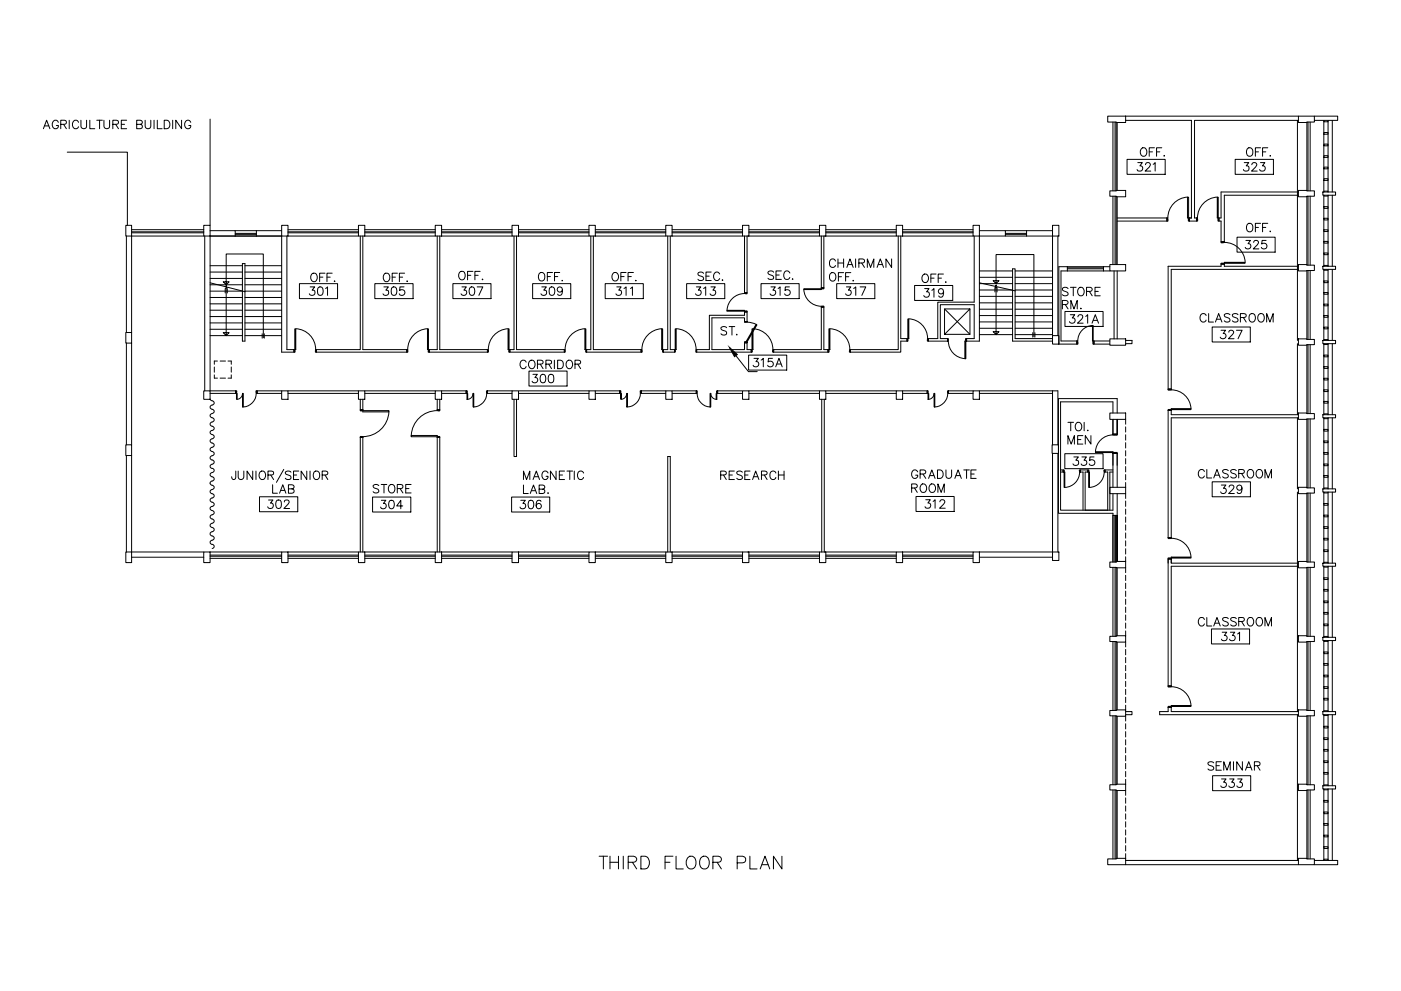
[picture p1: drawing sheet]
<svg xmlns="http://www.w3.org/2000/svg" width="420mm" height="297mm" viewBox="0 0 420 297" stroke-linecap="round" stroke-linejoin="round" font-family="sans-serif">
<!-- layer: 62-TH$0$A-WALL-CONC -->
<g fill="none" stroke="#000" stroke-width=".3">
<path d="M332.2 34.8h5.4v1.9l-5.4-.1zM389.4 34.8h4.8v1.8l-4.8 .1zM397 39.7h1.3v.5h-1.3zM397 36.1v.4h1.3v-.4M332.8 57.2l4.8-.1v1.9l-4.8-.2zM389.4 57.1l4.8 .1v1.6l-4.8 .2zM396.7 57.5h3.8v1h-3.8zM397 53.6h1.3v.5h-1.3zM397 50.1h1.3v.5h-1.3zM397 46.7h1.3v.5h-1.3zM397 43.2h1.3v.5h-1.3zM397 57.5v-.2h1.3v.2"/>
<path d="M37.7 67.5h1.8v3.3h-1.8zM61.1 67.5h1.9v3.3h-1.9zM84.5 67.5h1.9v3.3h-1.9zM107.5 67.5h1.9v3.3h-1.9zM130.5 67.5h1.9v3.3h-1.9zM153.6 67.5h1.9v3.3h-1.9zM176.6 67.5h1.9v3.3h-1.9zM199.7 67.5h1.9v3.3h-1.9zM222.7 67.5h1.9v3.3h-1.9zM245.8 67.5h1.9v3.3h-1.9zM268.8 67.5h1.9v3.3h-1.9zM291.8 67.5h1.9v3.3h-1.9z"/>
<path d="M315.7 67.5h1.9v3.3h-1.9zM332.8 79.3h4.8v1.9h-4.8zM389.4 79.3l4.8 .2v1.6l-4.8 .1zM396.7 79.8h3.8v.9h-3.8zM397 61.9h1.3v.6h-1.3zM397 65.4h1.3v.5h-1.3zM397 68.9h1.3v.5h-1.3zM397 72.4h1.3v.5h-1.3zM397 75.8h1.3v.5h-1.3zM397 79.8v-.2h1.3v.2M37.7 99.7h1.8v3.1h-1.8zM397 84.2h1.3v.5h-1.3z"/>
<path d="M397 87.7h1.3v.5h-1.3zM397 91.2h1.3v.5h-1.3zM397 94.6h1.3v.5h-1.3zM397 98.1h1.3v.5h-1.3zM61.1 117.2h1.9v2.5h-1.9zM84.5 117.2h1.9v2.5h-1.9zM107.5 117.2h1.9v2.5h-1.9zM130.5 117.2h1.9v2.5h-1.9zM153.6 117.2h1.9v2.5h-1.9zM176.6 117.2h1.9v2.5h-1.9zM199.7 117.2h1.9v2.5h-1.9zM222.7 117.2h1.9v2.5h-1.9z"/>
<path d="M245.8 117.2h1.9v2.5h-1.9zM268.8 117.2h1.9v2.5h-1.9zM291.8 117.2h1.9v2.5h-1.9zM315.7 100.6h1.9v2.5h-1.9zM332.8 101.6h4.8v1.9h-4.8zM389.4 101.6l4.8 .1v1.6l-4.8 .2zM396.7 102h3.8v1h-3.8zM397 102v-.2h1.3v.2M397 106.4h1.3v.5h-1.3zM397 109.9h1.3v.5h-1.3zM397 113.4h1.3v.5h-1.3zM397 116.9h1.3v.5h-1.3z"/>
<path d="M37.7 133.3h1.8v3.2h-1.8zM315.5 133.3h1.9v2.6h-1.9zM332.8 123.8h4.8v1.9h-4.8zM389.4 123.8l4.8 .2v1.6l-4.8 .1zM396.7 124.3h3.8v.9h-3.8zM397 120.3h1.3v.5h-1.3zM397 124.3v-.2h1.3v.2M397 128.7h1.3v.5h-1.3zM397 132.2h1.3v.5h-1.3zM397 135.7h1.3v.5h-1.3zM397 139.1h1.3v.5h-1.3zM332.8 146.1h4.8v1.9h-4.8z"/>
<path d="M389.4 146.1l4.8 .1v1.6l-4.8 .2zM396.7 146.5h3.8v1h-3.8zM397 142.6h1.3v.5h-1.3zM397 146.5v-.2h1.3v.2M397 150.9h1.3v.5h-1.3zM397 154.4h1.3v.5h-1.3zM397 157.9h1.3v.5h-1.3zM37.7 165.5h1.8v3.1h-1.8zM61.1 165.5h1.9v3.1h-1.9zM84.5 165.5h1.9v3.1h-1.9zM107.5 165.5h1.9v3.1h-1.9zM130.5 165.5h1.9v3.1h-1.9z"/>
<path d="M153.6 165.5h1.9v3.1h-1.9zM176.6 165.5h1.9v3.1h-1.9zM199.7 165.5h1.9v3.1h-1.9zM222.7 165.5h1.9v3.1h-1.9zM245.8 165.5h1.9v3.1h-1.9zM268.8 165.5h1.9v3.1h-1.9zM291.8 165.5h1.9v3.1h-1.9zM315.7 165.5h1.9v2.5h-1.9zM332.8 168.5l4.8-.2v1.9l-4.8-.1zM389.4 168.3l4.8 .2v1.6l-4.8 .1zM396.7 168.8h3.8v.9h-3.8zM397 161.3h1.3v.6h-1.3z"/>
<path d="M397 164.8h1.3v.5h-1.3zM397 168.8v-.3h1.3v.3M397 173.2h1.3v.5h-1.3zM397 176.7h1.3v.5h-1.3zM332.8 190.7l4.8-.1v1.9l-4.8-.2zM389.4 190.6l4.8 .1v1.6l-4.8 .2zM396.7 191h3.8v1h-3.8zM397 180.1h1.3v.6h-1.3zM397 183.6h1.3v.5h-1.3zM397 187h1.3v.6h-1.3zM397 191v-.2h1.3v.2M397 195.4h1.3v.5h-1.3z"/>
<path d="M397 198.9h1.3v.5h-1.3zM332.8 213l4.8-.2v1.9l-4.8-.1zM389.4 212.8l4.8 .2v1.6l-4.8 .1zM396.7 213.3h3.8v.9h-3.8zM397 202.4h1.3v.5h-1.3zM397 205.8h1.3v.5h-1.3zM397 209.3h1.3v.5h-1.3zM397 213.3v-.3h1.3v.3M397 217.7h1.3v.5h-1.3zM332.8 235.2l4.8-.2v2l-4.8-.2zM389.4 235l4.8 .2v1.6l-4.8 .2zM396.7 235.5h3.8v1h-3.8z"/>
<path d="M397 221.2h1.3v.5h-1.3zM397 224.6h1.3v.5h-1.3zM397 228.1h1.3v.5h-1.3zM397 231.5h1.3v.5h-1.3zM397 235.5v-.2h1.3v.2M397 239.9h1.3v.5h-1.3zM397 236.5v.2h1.3v-.2M332.2 257.4l5.4-.1v1.9h-5.4zM389.4 257.3l4.8 .1v1.8h-4.8zM397 243.4h1.3v.5h-1.3zM397 246.9h1.3v.5h-1.3zM397 250.3h1.3v.5h-1.3z"/>
<path d="M397 253.8h1.3v.5h-1.3zM397 257.9v-.4h1.3v.4"/>
</g>
<!-- layer: 62-TH$0$A-WALL -->
<g fill="none" stroke="#000" stroke-width=".3">
<path d="M337.6 34.8h51.8M337.6 36.1h19.7v29.2M389.4 36.1h-31.2v29.2h.7v1h-2.2M394.2 34.8h7v1.3h-7M389.4 57.5h-23.2v7.8h-.6v1h.6v6.2h1v-14h22.2M37.9 70.8v28.9M39.5 70.8v28.9M61.4 70.8v46.4M63 69.1h7.5v1.7h-7.5v46.4h7.7v.7h-7.7M84.5 69.1h-7.6v1.7h7.6v34.8h3.7M86 70.8v34h2.2v.8M108 70.8v34h-13.2v.8h27.2v-.8h-13.2v-34"/>
<path d="M131.1 70.8v34h-2.4v.8M131.9 70.8v34h14.3v.8h-17.5M154.1 70.8v34h-1.2M154.9 70.8v34h14.4v.8M177.2 70.8v34h-1.3v.8h16.4v-.8h-14.4v-34M200.3 70.8v34h-1.3v.8M201 70.8v34h1.3v.8h-3.3M223.3 70.8v17M224 70.8v17h-.7M246.3 70.8v15.5h.8v-15.5M269.4 70.8v34h-14.4v.8h15.1v-3.4h1.9v-.7h-1.9v-30.7M292.2 70.8v19.8h-11v10.9h-2.8"/>
<path d="M293.7 69.1h7.8v1.7h-7.8v31.4h-3.8v-.7h2.3v-10.2h-10.2v10.2h2.2v.7M315.7 69.1h-7.8v1.7h7.8v29.8M317.3 70.8v29.8M317.6 79.9h2.5v1.3h-1.9v21h4.8v.9h-5.4zM332.8 79.9h-1.9v1.3h1.9M335 65.3h15v1h-15M357.3 65.3h-.6v1M366.2 72.5h1M389.4 79.8h-22.2v-.7h-1v.7h-15.9v36.8h1v-35.9h38.1M223.3 96.4h.7M223.3 87.8h.7M224 96.4v-2.9h-.7v1h-10.6v10.3h-3.8v.8h16.4v-.8h-1.3v-2.1h-.7"/>
<path d="M224 96.4h-.7v-1.1h-9.8v9.5h9.8v-2.1M334.1 81.2v20.4M335 81.2v20.4M37.9 102.8v30.5M39.5 102.8v30.5M70.7 117.2v.7M77.1 117.9h7.4M77.1 117.2v.7M84.5 117.2h-7.4v.7M86.4 117.2h21.1M86.4 117.9h21.1M88.2 104.8v.8"/>
<path d="M108 119.7v3.2h.8M108.8 119.7v3.2M109.4 117.2h21.1M109.4 117.9h21.1M128.7 104.8v.8M131.1 119.7v3.2h.8v-3.2M132.4 117.2h7.4M139.8 117.2v.7v-.7M139.8 117.2v.7h-7.4M146.2 117.2v.7v-.7M146.2 117.2h7.4M146.2 117.2v.7h7.4"/>
<path d="M152.9 104.8v.8h16.4M152.9 104.8v.8M154.1 119.7v17.1h.8v-17.1M155.6 117.2h21M155.6 117.9h21M169.3 104.8v.8M178.5 117.2h7.4M185.9 117.2v.7v-.7M185.9 117.2v.7h-7.4M192.3 117.2v.7v-.7M192.3 117.2h7.4M192.3 117.2v.7h7.4"/>
<path d="M199 104.8v.8M201.6 117.2h7.2M208.8 117.2v.7v-.7M208.8 117.2v.7h-7.2M215.2 117.2v.7v-.7M215.2 117.2h7.4M215.2 117.2v.7h7.4M223.3 102.7h.7M224.6 117.2h21.2M224.6 117.9h21.2M232 104.8h14.3v-12.8h.8v12.8h1.2v.8h-16.3zM246.4 119.7v45.8"/>
<path d="M247.2 119.7v45.8M247.7 117.2h21.1M247.7 117.9h21.1M270.7 117.2h7.4M278.1 117.2v.7v-.7M278.1 117.2v.7h-7.4M278.4 101.5v.7h5.8M278.4 101.5v.7M284.2 101.5v.7M284.5 117.2v.7v-.7M284.5 117.2h7.3M284.5 117.2v.7h7.3"/>
<path d="M293.7 117.2h23.6v16.1M293.7 117.9h22M315.7 117.2v16.1M332.8 102.2h-4.7v.9h4.7M337.6 102h1.9v1h-1.9M37.9 136.5v29M39.5 136.5v29h21.6M108 122.9h.8M108.8 131.1h-.8h.8M108.8 131.1v34.4M108.8 131.1h-.8v34.4M315.7 135.9v29.6h-22"/>
<path d="M317.3 135.9v29.6M333.8 123.8v-3.3h-15.7v32.4h15.7v-4.9M333.8 125.7v4.4h1.2M335 123.8v-4.3h-17.6v34.4h16.4v.6h1.2v-6.5M335 125.7v4.4v-4.4M389.4 124.3h-38.1v-1.3h-1v38.1h1v-35.9h38.1M325.4 152.9h6.8M333.8 146.1v-10.2h1.2v10.2M39.5 167h21.6M131.1 165.5v-34.4h.8v34.4M200.3 165.5v-28.7h.7v28.7M293.7 167h22"/>
<path d="M351.3 167.5v1.3h38.1M351.3 167.5h-1v1.3M351.3 167.5h-1v38.1h1v-35.9h38.1M351.3 167.5v1.3M337.6 213.3h1.9v.9h-1.9M389.4 213.3h-38.1v-1.3h-1v1.3h-2.5v.9h41.6M337.6 259.2h51.8M337.6 257.9h51.8M394.2 257.9h7v1.3h-7"/>
</g>
<!-- layer: 62-TH$0$A-FLOR-BLOW -->
<g fill="none" stroke="#000" stroke-width=".3">
<path d="M63 35.7v31.8M333.8 36.6v20.6M335 36.7v20.4M389.1 36.1v65.9M392.9 36.6v20.6M397 36.3v21.2M398.3 36.3v21.2M399.6 36.1v21.4M20.2 45.6h18v21.9M333.8 58.8v20.5M335 59v20.3M392.9 58.8v20.7"/>
<path d="M397 58.5v21.3M398.3 58.5v21.3M399.6 58.5v21.3M39.5 70.8h21.6M39.5 68.8h21.6M63 70.8h21.5M70.5 69.1h6.4M86.4 70.8h21.1M86.4 68.8h21.1M109.4 70.8h21.1M109.4 68.8h21.1M132.4 70.8h21.2"/>
<path d="M132.4 68.8h21.2M155.5 70.8h21.1M155.5 68.8h21.1M178.5 70.8h21.2M178.5 68.8h21.2M201.6 70.8h21.1M201.6 68.8h21.1M224.3 70.8h21.5M224.6 68.8h21.2M247.3 70.8h21.5M247.7 68.8h21.1M270.7 70.8h21.1"/>
<path d="M270.7 68.8h21.1M301.5 69.1h6.4M301.5 70.8h6.4M320.1 79.9h10.8M320.1 81.2h10.8M392.9 81.1v20.6M397 80.7v21.3M398.3 80.7v21.3M399.6 80.7v21.3M389.1 103v21.3M392.9 103.3v20.7M397 103v21.3"/>
<path d="M398.3 103v21.3M399.6 103v21.3M389.1 125.2v21.3M392.9 125.6v20.6M397 125.2v21.3M398.3 125.2v21.3M399.6 125.2v21.3M333.8 154.5v14M389.1 147.5v65.8M392.9 147.8v20.7M397 147.5v21.3M398.3 147.5v21.3"/>
<path d="M399.6 147.5v21.3M63 167.4h21.5M63 165.5h21.5M86.4 167.4h21.1M86.4 165.5h21.1M109.4 167.4h21.1M109.4 165.5h21.1M132.4 167.4h21.2M132.4 165.5h21.2M155.5 167.4h21.1M155.5 165.5h21.1M178.5 167.4h21.2"/>
<path d="M178.5 165.5h21.2M201.6 167.4h21.1M201.6 165.5h21.1M224.3 165.5h21.5M224.6 167.4h21.2M247.3 165.5h21.5M247.7 167.4h21.1M270.7 167.4h21.1M270.7 165.5h21.1M333.8 170.1v20.6M335 168.3v-13.8v13.8M335 170.2v20.4"/>
<path d="M392.9 170.1v20.6M397 169.7v21.3M398.3 169.7v21.3M399.6 169.7v21.3M333.8 192.3v20.7M335 192.5v20.3M392.9 192.3v20.7M397 192v21.3M398.3 192v21.3M399.6 192v21.3M333.8 214.6v20.6M335 214.7v20.3"/>
<path d="M389.1 214.2v43.7M392.9 214.6v20.6M397 214.2v21.3M398.3 214.2v21.3M399.6 214.2v21.3M333.8 236.8v20.6M335 237v20.3M392.9 236.8v20.6M397 236.5v21.3M398.3 236.5v21.3M399.6 236.5v21.4"/>
</g>
<!-- layer: 62-TH$0$A-GLAZ -->
<g fill="none" stroke="#000" stroke-width=".3">
<path d="M334.4 36.6v20.6M334.7 36.6v20.6M391.9 36.6v20.6M392.3 36.6v20.6M334.4 58.8v20.5M334.7 58.8v20.5M391.9 58.8v20.7M392.3 58.8v20.7M39.5 69.8h21.6M39.5 69.5h21.6M70.5 69.9h6.4M70.5 70.2h6.4"/>
<path d="M86.4 69.8h21.1M86.4 69.5h21.1M109.4 69.8h21.1M109.4 69.5h21.1M132.4 69.8h21.2M132.4 69.5h21.2M155.5 69.8h21.1M155.5 69.5h21.1M178.5 69.8h21.2M178.5 69.5h21.2M201.6 69.8h21.1M201.6 69.5h21.1"/>
<path d="M224.6 69.8h21.2M224.6 69.5h21.2M247.7 69.8h21.1M247.7 69.5h21.1M270.7 69.8h21.1M270.7 69.5h21.1M301.5 69.9h6.4M301.5 70.2h6.4M320.1 80.6h10.8M320.1 80.3h10.8M391.9 81.1v20.6M392.3 81.1v20.6"/>
<path d="M391.9 103.3v20.7M392.3 103.3v20.7M391.9 125.6v20.6M392.3 125.6v20.6M334.4 154.5v14M334.7 154.5v14M391.9 147.8v20.7M392.3 147.8v20.7M63 166.7h21.5M63 166.4h21.5M86.4 166.7h21.1M86.4 166.4h21.1"/>
<path d="M109.4 166.7h21.1M109.4 166.4h21.1M132.4 166.7h21.2M132.4 166.4h21.2M155.5 166.7h21.1M155.5 166.4h21.1M178.5 166.7h21.2M178.5 166.4h21.2M201.6 166.7h21.1M201.6 166.4h21.1M224.6 166.7h21.2M224.6 166.4h21.2"/>
<path d="M247.7 166.7h21.1M247.7 166.4h21.1M270.7 166.7h21.1M270.7 166.4h21.1M334.4 170.1v20.6M334.7 170.1v20.6M391.9 170.1v20.6M392.3 170.1v20.6M334.4 192.3v20.7M334.7 192.3v20.7M391.9 192.3v20.7M392.3 192.3v20.7"/>
<path d="M334.4 214.6v20.6M334.7 214.6v20.6M391.9 214.6v20.6M392.3 214.6v20.6M334.4 236.8v20.6M334.7 236.8v20.6M391.9 236.8v20.6M392.3 236.8v20.6"/>
</g>
<!-- layer: 62-TH$0$A-FLOR-STRS -->
<g fill="none" stroke="#000" stroke-width=".3">
<path d="M63 79.6h9.7M73.5 79.6h11M63 81.5h9.7M63 83.5h9.7M63 85.4h9.7M63 87.3h9.7M63 89.2h9.7M63 91.1h9.7M63 93h9.7M63 94.9h9.7M63 96.8h9.7M63 98.7h9.7"/>
<path d="M73.5 81.5h11M73.5 83.5h11M73.5 85.4h11M73.5 87.3h11M73.5 89.2h11M73.5 91.1h11M73.5 93h11M73.5 94.9h11M73.5 96.8h11M73.5 98.7h11M293.7 81.2h10M293.7 83.1h10"/>
<path d="M293.7 85h10M293.7 98.4h10M293.7 96.5h10M293.7 94.6h10M293.7 92.7h10M293.7 90.8h10M293.7 88.8h10M293.7 86.9h10M304.4 81.2h11.3M304.4 83.1h11.3M304.4 85h11.3M304.4 98.4h11.3"/>
<path d="M304.4 96.5h11.3M304.4 94.6h11.3M304.4 92.7h11.3M304.4 90.8h11.3M304.4 88.8h11.3M304.4 86.9h11.3M63 100.6h9.7M73.5 100.6h11M293.7 100.3h10M304.4 100.3h11.3"/>
</g>
<!-- layer: 62-TH$0$A-FLOR-STHR -->
<path d="M72.7 79h.8v23.2h-.8zM315.7 101.5h-11.3v-20.9h-.7v21.6h12" fill="none" stroke="#000" stroke-width=".3"/>
<!-- layer: 62-TH$0$A-FLOR-STCT -->
<path d="M63 84.8l4.5 1.1 .5-.4-.3 1 .5-.4 5.3 1.3M293.7 84.8l4.7 1 .4-.4-.2 1 .4-.4 5.4 1.2" fill="none" stroke="#000" stroke-width=".3"/>
<!-- layer: 62-TH$0$A-FLOR-STRS-LDER -->
<path d="M67.5 86.5v1.3M67.8 85.4l.9-.9h-1.8l.9 .9v-9.3h11.2v25.1M67.8 86.6v14l-.9-.9h1.8l-.9 .9M68.2 86.5v1.3M298.4 86.2v1.3M298.7 85l.9-.9h-1.8l.9 .9v-8.7h11.4v24.6M298.7 86.3v14l-.9-.9h1.8l-.9 .9M299 86.2v1.3M309.7 99.7v1.4M310.4 99.7v1.4M78.6 100v1.4M79.3 100v1.4" fill="none" stroke="#000" stroke-width=".3"/>
<!-- layer: 62-TH$0$A-ANNO-CANC -->
<path d="M397 58.5v.3h1.3v-.3M397 80.7v.3h1.3v-.3M397 103v.3h1.3v-.3M397 125.2v.3h1.3v-.3M397 147.5v.3h1.3v-.3M397 169.7v.3h1.3v-.3M397 192v.2h1.3v-.2M397 214.2v.3h1.3v-.3" fill="none" stroke="#000" stroke-width=".3"/>
<!-- layer: 62-TH$0$A-WALL-PRHT -->
<path d="M318.1 140.9h.8v.6h-.8M318.9 140.9v.6M324 141.5v-.6h2.3v.6h-.9v11.4M324 141.5h.8v11.4M324 140.9v.6M326.3 140.9v.6M331.4 140.9v.6h.8v11.4M331.4 140.9h2.4M331.4 140.9v.6M333.8 141.5h-1v11.4" fill="none" stroke="#000" stroke-width=".3"/>
<!-- layer: 62-TH$0$A-ANNO-TEXS -->
<g fill="none" stroke="#000" stroke-width=".3">
<path d="M13 38.6l1-2.6 1 2.6M13.4 37.7h1.2M17.5 36.7a.87 .87 0 0 0-1.1-.7 1.33 1.33 0 0 0-.7 1.5 1.33 1.33 0 0 0 1.2 1.1l.6-.6v-.4h-.6M18.2 37.3l1.5-.2 .2-.3-.1-.5-.5-.3h-1.1v2.6M19.1 37.3l.8 1.3M20.8 36v2.6M23.6 36.7a.87 .87 0 0 0-1.1-.7 1.33 1.33 0 0 0-.8 1.5 1.33 1.33 0 0 0 1.3 1.1l.6-.6M24.3 36v1.9a.86 .86 0 0 0 .8 .7 .86 .86 0 0 0 .9-.7v-1.9M26.9 36v2.6h1.5M29 36h1.7M29.9 36v2.6M31.2 36v1.9a.86 .86 0 0 0 .8 .7 .86 .86 0 0 0 .9-.7v-1.9"/>
<path d="M33.8 37.3l1.5-.2 .2-.3-.1-.5-.5-.3h-1.1v2.6M34.7 37.3l.8 1.3M36.4 37.3h1M38 36h-1.6v2.6h1.6M41 37.3l1.4-.2 .3-.3-.3-.6-1.4-.2v2.6h1.1l.6-.5a.68 .68 0 0 0-.6-.8M43.5 36v1.9a.86 .86 0 0 0 .9 .7 .86 .86 0 0 0 .8-.7v-1.9M46.2 36v2.6M47.2 36v2.6h1.4M49.2 36h.9a1.36 1.36 0 0 1 .9 1.3 1.36 1.36 0 0 1-.9 1.3h-.9zM51.8 36v2.6M54.5 36v2.6l-1.8-2.6v2.6M57.2 36.7a.93 .93 0 0 0-1.1-.7 .93 .93 0 0 0-.7 1 1.06 1.06 0 0 0 .3 1.3 1.06 1.06 0 0 0 1.4-.1l.1-.6h-.6"/>
<path d="M342.2 44.7l.3-.3a1.22 1.22 0 0 1 1.4 .6 1.22 1.22 0 0 1-.2 1.5 1.16 1.16 0 0 1-1.7-.2 1.16 1.16 0 0 1 .2-1.6zM344.6 45.5h1M346.2 44.3h-1.6v2.5M346.9 45.5h.9M348.4 44.3h-1.5v2.5M349.1 46.6l-.1 .1h.3M374 44.7a.93 .93 0 0 1 1.1-.4 .93 .93 0 0 1 .6 1 1.06 1.06 0 0 1-.3 1.3 1.06 1.06 0 0 1-1.4-.1l-.2-.6zM376.5 45.5h.9M378.1 44.3h-1.6v2.5M378.6 45.5h1M380.2 44.3h-1.6v2.5M380.9 46.6v.2l.2-.1"/>
<path d="M250.5 78.2a.91 .91 0 0 0-1-.6 .91 .91 0 0 0-.7 1 1.06 1.06 0 0 0 .3 1.3 1.06 1.06 0 0 0 1.4-.1v-.2M251.3 77.6v2.6M251.3 78.8h1.7M253 77.6v2.6M254.3 79.3h1.2M256.6 77.6v2.6M257.6 78.8l1.5-.1 .2-.4-.1-.4-.5-.3h-1.1v2.6M258.4 78.8l.9 1.4M263.4 79.3h1.2M267.4 77.6v2.6l-1.7-2.6v2.6M374 67.3a.93 .93 0 0 1 1.1-.3 .93 .93 0 0 1 .6 .9 1.06 1.06 0 0 1-.3 1.4 1.06 1.06 0 0 1-1.4-.2l-.2-.6zM376.5 68.2h.9"/>
<path d="M378.1 66.9h-1.6v2.6M378.6 68.2h1M380.2 66.9h-1.6v2.6M380.9 69.2v.3l.2-.1M93.7 82a1.22 1.22 0 0 1 1.4 .5 1.22 1.22 0 0 1-.2 1.5 .93 .93 0 0 1-1.1 .4 .93 .93 0 0 1-.6-.9v-.7zM95.9 83.1h.9M97.5 81.9h-1.6v2.5M98.1 83.1h.9M99.6 81.9h-1.5v2.5M100.3 84.2l-.1 .1h.3M115.4 82a1.21 1.21 0 0 1 1.5 1.1 1.21 1.21 0 0 1-1.5 1.2l-.5-.8v-.7zM117.6 83.1h1"/>
<path d="M119.2 81.9h-1.6v2.5M119.8 83.1h.9M121.3 81.9h-1.5v2.5M122.1 84.2l-.1 .1h.2M137.8 81.7a.95 .95 0 0 1 1.1-.3 .95 .95 0 0 1 .6 .9v.6a.97 .97 0 0 1-1 1 .97 .97 0 0 1-.9-1zM140.2 82.5h1M141.8 81.3h-1.6v2.6M142.4 82.5h1M144 81.3h-1.6v2.6M144.7 83.6l-.1 .1h.2M161.9 81.8a1.26 1.26 0 0 1 1.6 .9 1.26 1.26 0 0 1-.8 1.5 1.33 1.33 0 0 1-1.3-.9 1.33 1.33 0 0 1 .5-1.5zM164.1 82.9h1"/>
<path d="M165.7 81.7h-1.6v2.5M166.3 82.9h1M167.9 81.7h-1.6v2.5M168.6 84v.2l.1-.1M184 81.8a1.27 1.27 0 0 1 1.5 .8 1.27 1.27 0 0 1-.7 1.6 1.33 1.33 0 0 1-1.3-.9 1.33 1.33 0 0 1 .5-1.5zM186.2 82.9h1M187.8 81.7h-1.6v2.5M188.4 82.9h.9M190 81.7h-1.6v2.5M190.7 84v.2l.1-.1M211 81.9a.95 .95 0 0 0-.9-.4 .95 .95 0 0 0-.8 .6l.2 .4 1.2 .5 .3 .7a1.09 1.09 0 0 1-1.7 0M211.7 82.8h1"/>
<path d="M213.3 81.5h-1.6v2.6h1.6M215.8 82.1a.94 .94 0 0 0-1-.6 .94 .94 0 0 0-.8 1v.6a.94 .94 0 0 0 .8 1 .94 .94 0 0 0 1-.6M216.7 83.8l-.2 .2h.3M217.9 98.2a.98 .98 0 0 0-1.7 .3l.3 .4 1.2 .4 .2 .7a1.08 1.08 0 0 1-1.7 0M218.7 97.9h1.7M219.5 97.9v2.5M232 81.6a.95 .95 0 0 0-.9-.4 .95 .95 0 0 0-.8 .6l.3 .4 1.2 .5a.63 .63 0 0 1 0 1 1.35 1.35 0 0 1-1.5-.3M232.7 82.4h1M234.3 81.2h-1.6v2.5h1.6M236.9 81.8a.93 .93 0 0 0-1.1-.6 .93 .93 0 0 0-.8 1v.6a.94 .94 0 0 0 .8 1 .94 .94 0 0 0 1.1-.6M237.7 83.5l-.1 .2h.2M249 82.1a.93 .93 0 0 1 1.1-.4 .93 .93 0 0 1 .6 1v.6a.95 .95 0 0 1-1 1 .95 .95 0 0 1-.9-1z"/>
<path d="M251.4 82.9h1M253 81.7h-1.6v2.6M253.6 82.9h1M254 80.2l.9-2.6 1 2.6M255.2 81.7h-1.6v2.6M255.9 84l-.2 .1h.3M260.1 80.2v-2.6l1 2.6 1-2.6v2.6M263 80.2l1-2.6 1 2.6M277 82.3a1.22 1.22 0 0 1 1.4 .5 1.22 1.22 0 0 1-.2 1.5 1.16 1.16 0 0 1-1.6-.1 1.16 1.16 0 0 1 .1-1.7zM279.2 83.4h.9M280.7 82.1h-1.5v2.6M281.4 83.4h.9"/>
<path d="M282.9 82.1h-1.5v2.6M283.6 84.4v.3l.2-.1M318.6 91.3l1.5-.1 .2-.7-.6-.4h-1.1v2.5M319.5 91.3l.8 1.3M320.3 86.5a.94 .94 0 0 0-.9-.4 .94 .94 0 0 0-.8 .7l.2 .3 1.4 .6 .1 .6a1.18 1.18 0 0 1-1.7 0M321 86.1h1.7M321.2 92.6v-2.5l.9 2.5 1-2.5v2.5M321.9 86.1v2.6M323.4 86.5l.3-.3a1.22 1.22 0 0 1 1.4 .6 1.22 1.22 0 0 1-.2 1.5 1.16 1.16 0 0 1-1.6-.2 1.16 1.16 0 0 1 .1-1.6zM324.2 92.3l-.2 .2h.3M325.9 87.3l1.4-.1 .2-.4-.1-.4-.4-.3h-1.1v2.6M326.7 87.3l.8 1.4"/>
<path d="M328.4 87.3h1M330 86.1h-1.6v2.6h1.6M361.7 94.6a.94 .94 0 0 0-1.1-.6 .94 .94 0 0 0-.7 1 1.06 1.06 0 0 0 .3 1.3 1.06 1.06 0 0 0 1.4-.1l.1-.3M362.5 94v2.5h1.4M364.5 96.5l1-2.5 1 2.5M364.9 95.7h1.2M368.9 94.3a.97 .97 0 0 0-1.7 .3l.2 .4 1.2 .4 .3 .8a1.08 1.08 0 0 1-1.7 0M371.3 94.3a.98 .98 0 0 0-1.7 .3l.2 .4 1.3 .4 .2 .8a1.08 1.08 0 0 1-1.7 0M372 95.2l1.5-.1 .2-.4-.1-.5-1.6-.2v2.5M372.9 95.2l.8 1.3M374.8 94.3a1.06 1.06 0 0 1 1.4-.1 1.06 1.06 0 0 1 .3 1.4 .95 .95 0 0 1-1 1 .95 .95 0 0 1-.9-1zM377.5 94.3a1.06 1.06 0 0 1 1.3-.1 1.06 1.06 0 0 1 .4 1.4 .97 .97 0 0 1-1 1 .97 .97 0 0 1-1-1z"/>
<path d="M379.9 96.5v-2.5l.9 2.5 1-2.5v2.5M157.8 108.6a.94 .94 0 0 0-1.1-.6 .94 .94 0 0 0-.7 .9v.6a.93 .93 0 0 0 .7 1 .93 .93 0 0 0 1.1-.6M158.8 108.3a1.16 1.16 0 0 1 1.6 .2 1.16 1.16 0 0 1-.2 1.6 .93 .93 0 0 1-1.1 .4 .93 .93 0 0 1-.6-1zM161.2 109.1l1.5-.1 .2-.3-.2-.5-1.5-.2v2.5M162 109.1l.9 1.4M163.7 109.1l1.5-.1 .2-.3-.1-.5-1.6-.2v2.5M164.6 109.1l.8 1.4M166.3 108v2.5M167.2 108h.9a1.36 1.36 0 0 1 .9 1.2 1.36 1.36 0 0 1-.9 1.3h-.9zM170 108.3a1.16 1.16 0 0 1 1.7 .2 1.16 1.16 0 0 1-.2 1.6 .93 .93 0 0 1-1.1 .4 .93 .93 0 0 1-.6-1zM172.4 109.1l1.5-.1 .2-.3-.1-.5-1.6-.2v2.5M173.3 109.1l.8 1.4"/>
<path d="M221 100.2l-.2 .1h.3M320.3 133.1v-2.5l.9 2.5 1-2.5v2.5M320.3 126.6h1.7M321.1 126.6v2.5M322.9 126.7a1.26 1.26 0 0 1 1.6 .9 1.26 1.26 0 0 1-.8 1.5 1.33 1.33 0 0 1-1.3-.9 1.33 1.33 0 0 1 .5-1.5zM323.2 131.8h1M324.8 130.6h-1.6v2.5h1.6M325.1 126.6v2.5M326.2 128.9v.2l.1-.1M327.2 130.6v2.5l-1.7-2.5v2.5M70.7 141.2l-.1 2.3-.7 .2-.3-.2-.1-.6M71.4 141.2v1.8a.86 .86 0 0 0 .9 .7 .86 .86 0 0 0 .8-.7v-1.8"/>
<path d="M75.8 141.2v2.5l-1.7-2.5v2.5M76.8 141.2v2.5M77.9 141.5a1.16 1.16 0 0 1 1.7 .2 1.16 1.16 0 0 1-.2 1.7 .93 .93 0 0 1-1.1 .3 .93 .93 0 0 1-.6-.9zM80.4 142.4l1.4-.1 .3-.4-.1-.5-1.6-.2v2.5M81.2 142.4l.9 1.3M81.8 145.3v2.5h1.4M83.8 147.8l1-2.5 .9 2.5M84.2 147h1.2M85.1 140.7l-2.2 3.9M86.5 146.5l1.4-.1 .3-.4-.1-.4-.5-.3h-1.1v2.5l1.6-.2 .1-.6-.6-.5M87.3 141.5a.98 .98 0 0 0-1.7 .3l.2 .4 1.3 .4 .2 .8a1.08 1.08 0 0 1-1.7 0M88 142.4h1"/>
<path d="M89.6 141.2h-1.6v2.5h1.6M92 141.2v2.5l-1.7-2.5v2.5M93 141.2v2.5M94.2 141.5a1.06 1.06 0 0 1 1.3-.1 1.06 1.06 0 0 1 .4 1.4 .95 .95 0 0 1-1 1 .95 .95 0 0 1-.9-1zM96.6 142.4l1.5-.1 .2-.4-.1-.5-1.6-.2v2.5M97.5 142.4l.8 1.3M113.6 145.6a.97 .97 0 0 0-1.7 .2l.5 .5 .9 .4 .3 .7a1.08 1.08 0 0 1-1.7 0M114.3 145.2h1.7M115.2 145.2v2.6M116.7 145.6a1.06 1.06 0 0 1 1.4-.2 1.06 1.06 0 0 1 .3 1.4 .97 .97 0 0 1-1 1 .97 .97 0 0 1-.9-1zM119.1 146.4l1.5-.1 .2-.4-.1-.4-.5-.3h-1.1v2.6M120 146.4l.8 1.4"/>
<path d="M121.7 146.4h1M123.3 145.2h-1.6v2.6h1.6M157 143.7v-2.5l.9 2.5 1-2.5v2.5M157 145.4v2.5h1.4M159 147.9l1-2.5 1 2.5M159.4 147.1h1.2M159.9 143.7l.9-2.5 1 2.5M160.2 142.9h1.2M161.7 146.6l1.4-.1 .3-.4-.1-.5-.5-.2h-1.1v2.5h1.1a.66 .66 0 0 0 .6-.6 .66 .66 0 0 0-.6-.7M164.4 141.8a.94 .94 0 0 0-1.1-.6 .94 .94 0 0 0-.8 1v.6a.91 .91 0 0 0 .9 1 .91 .91 0 0 0 1-1h-.6M164.4 147.7v.2l.1-.1M166.8 141.2v2.5l-1.7-2.5v2.5"/>
<path d="M167.7 142.4h1M169.3 141.2h-1.6v2.5h1.6M170 141.2h1.7M170.9 141.2v2.5M172.2 141.2v2.5M175 141.8a.94 .94 0 0 0-1.1-.6 .94 .94 0 0 0-.7 1v.6a.93 .93 0 0 0 .8 .9 .93 .93 0 0 0 1-.6M216.1 142.4l1.5-.1 .2-.4-.1-.5-1.6-.2v2.5M217 142.4l.8 1.3M218.7 142.4h.9M220.2 141.2h-1.5v2.5h1.5M222.6 141.5a.97 .97 0 0 0-1.6 .3l.2 .4 1.2 .4 .2 .8a1.08 1.08 0 0 1-1.6 0M223.4 142.4h.9"/>
<path d="M224.9 141.2h-1.5v2.5h1.5M225.7 143.7l.9-2.5 1 2.5M226 142.9h1.3M228.4 142.4l1.4-.1 .3-.4-.2-.5-1.5-.2v2.5M229.2 142.4l.9 1.3M232.7 141.8a.92 .92 0 0 0-1.1-.6 .92 .92 0 0 0-.7 1v.6a.91 .91 0 0 0 .7 .9 .91 .91 0 0 0 1.1-.6M233.4 142.4h1.7M233.4 141.2v2.5M235.1 141.2v2.5M273.4 146.3l1.4-.2 .3-.3-.1-.5-.5-.3h-1.1v2.6M274.2 146.3l.9 1.3M275.2 141.4a.94 .94 0 0 0-1.1-.5 .94 .94 0 0 0-.7 .9v.6a.91 .91 0 0 0 .9 1 .91 .91 0 0 0 .9-1h-.6"/>
<path d="M275.9 142.1l1.5-.1 .2-.7-.6-.4h-1.1v2.5M276.4 145.2a1.23 1.23 0 0 1 1.5 .5 1.23 1.23 0 0 1-.3 1.5 .95 .95 0 0 1-1 .4 .95 .95 0 0 1-.7-.9v-.7zM276.8 142.1l.8 1.3M278.5 143.4l1-2.5 .9 2.5M278.9 142.6h1.1M279.1 145.2a1.23 1.23 0 0 1 1.4 .5 1.23 1.23 0 0 1-.2 1.5 .95 .95 0 0 1-1.1 .4 .95 .95 0 0 1-.6-.9v-.7zM281.1 140.9h.9a1.36 1.36 0 0 1 .9 1.2 1.36 1.36 0 0 1-.9 1.3h-.9zM281.3 147.6v-2.6l1 2.6 .9-2.6v2.6M283.7 140.9v1.8a.86 .86 0 0 0 .8 .7 .86 .86 0 0 0 .9-.7v-1.8M286.4 143.4l.9-2.5 1 2.5M286.7 142.6h1.2M289 140.9h1.7"/>
<path d="M289.9 140.9v2.5M291.2 142.1h1M292.7 140.9h-1.5v2.5h1.5M361.2 141.3a.94 .94 0 0 0-1.1-.6 .94 .94 0 0 0-.7 1v.6a.94 .94 0 0 0 .7 1 .94 .94 0 0 0 1.1-.6M361.9 140.7v2.6h1.5M364 143.3l1-2.6 .9 2.6M364.3 142.4h1.3M368.4 141.1a.97 .97 0 0 0-1.7 .2l.4 .5 1 .4 .3 .7a1.08 1.08 0 0 1-1.7 0M370.8 141.1a.97 .97 0 0 0-1.7 .2l.4 .5 1 .4 .3 .7a1.08 1.08 0 0 1-1.7 0M371.5 141.9l1.5-.1 .2-.6-.6-.5h-1.1v2.6M372.3 141.9l.9 1.4M374.3 141.1a1.16 1.16 0 0 1 1.6 .2 1.16 1.16 0 0 1-.2 1.6l-.2 .2a1.23 1.23 0 0 1-1.4-.5 1.23 1.23 0 0 1 .2-1.5z"/>
<path d="M377 141.1a1.16 1.16 0 0 1 1.6 .2 1.16 1.16 0 0 1-.2 1.6l-.2 .2a1.23 1.23 0 0 1-1.5-.5 1.23 1.23 0 0 1 .3-1.5zM379.4 143.3v-2.6l.9 2.6 1-2.6v2.6M361.2 185.7a.94 .94 0 0 0-1.1-.6 .94 .94 0 0 0-.7 .9v.7a.93 .93 0 0 0 .7 .9 .93 .93 0 0 0 1.1-.6M361.9 185.1v2.5h1.5M364 187.6l1-2.5 .9 2.5M364.3 186.8h1.3M368.4 185.4a.97 .97 0 0 0-1.7 .3l.4 .5 1 .3 .3 .8a1.08 1.08 0 0 1-1.7 0M370.8 185.4a.97 .97 0 0 0-1.7 .3l.4 .5 1 .3 .3 .8a1.08 1.08 0 0 1-1.7 0M371.5 186.3l1.5-.1 .2-.4-.2-.6-1.5-.1v2.5M372.3 186.3l.9 1.3M374.3 185.4a.95 .95 0 0 1 1-.3 .95 .95 0 0 1 .7 .9v.7a.97 .97 0 0 1-1 1 .97 .97 0 0 1-1-1zM377 185.4a.95 .95 0 0 1 1-.3 .95 .95 0 0 1 .6 .9v.7a.97 .97 0 0 1-.9 1 .97 .97 0 0 1-1-1z"/>
<path d="M379.4 187.6v-2.5l.9 2.5 1-2.5v2.5M364 228.7a1.01 1.01 0 0 0-1.7 .2l.2 .4 1.2 .5 .3 .7a1.13 1.13 0 0 1-1.7 0M364.7 229.5h1M366.3 228.3h-1.6v2.6h1.6M367 230.9v-2.6l1 2.6 .9-2.6v2.6M369.9 228.3v2.6M372.6 228.3v2.6l-1.7-2.6v2.6M373.5 230.9l1-2.6 1 2.6M373.9 230h1.2M376.2 229.5l1.5-.1 .2-.4-.1-.4-.5-.3h-1.1v2.6M377 229.5l.9 1.4"/>
</g>
<!-- layer: 62-TH$0$A-DOOR -->
<g fill="none" stroke="#000" stroke-width=".3">
<path d="M356.1 59.1h.4v6.2h-.4zM356.2 59.1a6.2 6.2 0 0 0-6 6.2M365.1 59.1h.3v6.2h-.3zM365.1 59.1a6.2 6.2 0 0 0-6 6.2M350 65.3h.2l.1 1h-.3zM356.5 65.3h.2v1h-.3zM358.9 65.3h.2l.1 1h-.3zM365.4 65.3h.2v1h-.3zM366.2 78.9h1v.2h-1zM366.2 72.5h1v.2l-1 .1zM367.2 78.6h6.2v.3h-6.2zM367.2 72.7a6.2 6.2 0 0 1 6.2 5.9"/>
<path d="M88.4 98.6h.3v6.2h-.3zM88.7 98.5a6.2 6.2 0 0 1 6 6.3M128.2 98.6h.3v6.2h-.3zM128.2 98.5a6.2 6.2 0 0 0-5.9 6.3M152.4 98.6h.3v6.2h-.3zM152.4 98.5a6.2 6.2 0 0 0-6 6.3M175.4 98.6h.3v6.2h-.3zM175.4 98.5a6.2 6.2 0 0 0-5.9 6.3M198.4 98.6h.3v6.2h-.3zM198.4 98.5a6.2 6.2 0 0 0-5.9 6.3M202.5 98.6h.3v6.2h-.3zM202.8 98.5a6.2 6.2 0 0 1 6 6.3"/>
<path d="M218 93h5.3v.3h-5.3zM223.3 93.3l.7-.1v.3h-.7zM223.3 87.8h.7v.3l-.7-.1zM223.3 96.4h.7v.2h-.7zM223.3 88a5.3 5.3 0 0 0-5.3 5M224.1 96.6l1.4 .1 1.3 .5M225.5 98.6h.3v6.2h-.3zM225.8 98.5a6.2 6.2 0 0 1 6 6.3M226.8 97.2l.2 .2-3 5.1-.2-.2zM241.1 86.5h5.2v.3h-5.2zM241.1 86.8a5.3 5.3 0 0 0 5.2 5M246.3 86.3h.8v.3l-.8-.1z"/>
<path d="M246.3 91.8h.8v.2h-.8zM248.6 98.6h.3v6.2h-.3zM248.9 98.5a6.2 6.2 0 0 1 6 6.3M272.3 95.6h.3v5.9h-.3zM272.6 95.6a5.9 5.9 0 0 1 5.6 5.9M327.6 97.6h.2v4.6h-.2zM327.6 97.6a4.6 4.6 0 0 0-4.4 4.6M63 119.6l.6 .5M70.7 117.2h.3l-.1 .7h-.2zM70.9 117.9h.2v1.8h-.2zM72.7 117.9h.3v4.1h-.3zM72.7 117.9a1.82 1.82 0 0 1-1.6 1.8"/>
<path d="M76.8 117.2h.3v.7h-.3zM76.8 117.9a4.1 4.1 0 0 1-3.8 4.1M88.2 104.8h.2l.1 .8h-.3zM94.6 104.8h.2v.8h-.2zM122 104.8h.3v.8h-.3zM128.5 104.8h.2v.8h-.3zM139.8 117.2h.3v.7h-.3zM140.1 117.9h.2v1.8h-.2zM141.9 117.9a1.82 1.82 0 0 1-1.6 1.8M141.9 117.9h.2v4.1h-.2zM145.9 117.2h.3v.7h-.2zM146 117.9a4.1 4.1 0 0 1-3.9 4.1"/>
<path d="M146.2 104.8h.2l.1 .8h-.3zM152.7 104.8h.2v.8h-.3zM169.3 104.8h.2v.8h-.2zM175.7 104.8h.2v.8h-.2zM185.9 117.2h.3v.7h-.3zM186.2 117.9h.1v1.8h-.1zM188 117.9h.1v4.1h-.1zM188 117.9a1.81 1.81 0 0 1-1.7 1.8M192 117.2h.3v.7h-.3zM192 117.9a4 4 0 0 1-3.9 4.1M192.3 104.8h.2l.1 .8h-.3zM198.7 104.8h.3v.8h-.3z"/>
<path d="M202.3 104.8h.2v.8h-.2zM208.7 104.8h.2v.8h-.2zM208.8 117.2h.3v.7h-.3zM209.1 117.9a4.1 4.1 0 0 0 3.9 4.1M213 117.9h.2v4.1h-.2zM213.2 117.9a1.82 1.82 0 0 0 1.6 1.8M214.8 117.9h.2v1.8h-.2zM214.9 117.2h.3v.7h-.2zM223.3 102.4l.7 .1v.2h-.7zM225.3 104.8h.2l.1 .8h-.3zM231.7 104.8h.3v.8h-.3zM248.3 104.8h.3v.8h-.3z"/>
<path d="M254.8 104.8h.2v.8h-.3zM272 101.5h.3v.7h-.3zM278.1 117.2h.3l-.1 .7h-.2zM278.1 101.5h.3v.7h-.3zM278.3 117.9h.2v1.8h-.2zM280.1 117.9a1.82 1.82 0 0 1-1.6 1.8M280.1 117.9h.2v4.1h-.2zM284.2 101.5h.2v.7h-.2zM284.2 117.2h.3v.7h-.3zM284.2 117.9a4.1 4.1 0 0 1-3.9 4.1M284.4 102.2a5.3 5.3 0 0 0 5 5.3M289.4 102.2h.3v5.3h-.3z"/>
<path d="M289.6 101.5h.3v.7h-.2zM323 102.2h.2l.1 .9h-.3zM327.8 102.2h.3v.9h-.3zM350.3 116.6h1v.3h-1zM351.3 116.9a5.9 5.9 0 0 1 5.9 5.6M63.6 120.2a.61 .61 0 0 1 .6 .6 .61 .61 0 0 1-.6 .6M63.6 121.4a.67 .67 0 0 0-.6 .8 .67 .67 0 0 0 .9 .5 .69 .69 0 0 1 .3 .9 .69 .69 0 0 1-.8 .4 .69 .69 0 0 0-.3 .9 .69 .69 0 0 0 .8 .4 .69 .69 0 0 1 .3 .8 .69 .69 0 0 1-.8 .5 .69 .69 0 0 0-.3 .8 .69 .69 0 0 0 .8 .4 .66 .66 0 0 1 .3 .9 .66 .66 0 0 1-.8 .4l-.3 .3v.5l.5 .3M63.6 130.3a.61 .61 0 0 1 .6 .6 .61 .61 0 0 1-.6 .6M63.6 131.5a.67 .67 0 0 0-.6 .8 .67 .67 0 0 0 .9 .6 .69 .69 0 0 1 .3 .8 .69 .69 0 0 1-.8 .4 .69 .69 0 0 0-.3 .9 .69 .69 0 0 0 .8 .4 .69 .69 0 0 1 .3 .8 .69 .69 0 0 1-.8 .5 .69 .69 0 0 0-.3 .8 .69 .69 0 0 0 .8 .4 .69 .69 0 0 1 .3 .9 .69 .69 0 0 1-.8 .4 .66 .66 0 0 0-.3 .8 .66 .66 0 0 0 .8 .4 .69 .69 0 0 1 .3 .9 .69 .69 0 0 1-.8 .4 .69 .69 0 0 0-.3 .9 .69 .69 0 0 0 .8 .4 .69 .69 0 0 1 .3 .8 .69 .69 0 0 1-.8 .4 .69 .69 0 0 0-.3 .9 .69 .69 0 0 0 .8 .4 .69 .69 0 0 1 .3 .9 .69 .69 0 0 1-.8 .4 .69 .69 0 0 0-.3 .8 .69 .69 0 0 0 .8 .5 .69 .69 0 0 1 .3 .8 .69 .69 0 0 1-.8 .4l-.3 .4v.4l.5 .4M108 122.9h.8v.2l-.8 .1zM108 130.8l.8 .1v.2h-.8zM108.8 123.1h7.8v.4h-7.8z"/>
<path d="M116.6 123.4a7.8 7.8 0 0 1-7.8 7.5M123.3 130.5h7.8v.4h-7.8zM131.1 130.9l.8-.1v.3h-.8zM131.1 122.9h.8v.3l-.8-.1zM131.1 123.1a7.8 7.8 0 0 0-7.8 7.4M328.5 135.4h5.3v.3h-5.3zM333.8 130.1h1.2v.3h-1.2zM333.8 135.7l1.2-.1v.3h-1.2zM333.8 130.4a5.3 5.3 0 0 0-5.3 5M350.3 122.7l1 .1v.2h-1zM351.3 122.5h5.9v.3h-5.9zM63.6 150.6a.65 .65 0 0 1 .6 .7 .65 .65 0 0 1-.8 .5 .69 .69 0 0 0-.3 .9 .69 .69 0 0 0 .8 .4 .69 .69 0 0 1 .3 .8 .69 .69 0 0 1-.8 .5 .69 .69 0 0 0-.3 .8 .69 .69 0 0 0 .8 .4 .69 .69 0 0 1 .3 .9 .69 .69 0 0 1-.8 .4 .69 .69 0 0 0-.3 .9 .69 .69 0 0 0 .8 .4l.3 .3v.5l-.6 .4"/>
<path d="M63.6 159.4a.61 .61 0 0 0-.6 .6 .61 .61 0 0 0 .6 .6M318.9 140.9h.3l-.1 .6h-.2zM319.1 141.5h.2v4.6h-.2zM323.7 140.9h.3v.6h-.3zM323.8 141.5a4.6 4.6 0 0 1-4.4 4.6M326.3 140.9h.3l-.1 .6h-.2zM326.5 141.5h.2v4.6h-.2zM331.1 140.9h.3v.6h-.3zM331.1 141.5a4.6 4.6 0 0 1-4.4 4.6M63.6 160.7a.61 .61 0 0 1 .6 .6 .61 .61 0 0 1-.6 .6M63.6 161.9a.65 .65 0 0 0-.6 .8 .65 .65 0 0 0 .9 .5l.3 .3v.5l-.6 .4M350.3 167.2l1 .1v.2h-1z"/>
<path d="M350.3 161.1h1v.3h-1zM351.3 167h5.9v.3h-5.9zM351.3 161.3a5.9 5.9 0 0 1 5.9 5.7M350.3 211.7l1 .1v.2h-1zM350.3 205.6h1v.3h-1zM351.3 211.5h5.9v.3h-5.9zM351.3 205.8a5.9 5.9 0 0 1 5.9 5.7"/>
</g>
<!-- layer: 62-TH$0$A-FLOR-ABOV -->
<g fill="none" stroke="#000" stroke-width=".3">
<path d="M64.3 110v1.6M64.3 112.4v.9h.9M65.2 108.2h-.9v1M66 113.3h1.6M66 108.2h1.6M68.4 108.2h1v1M69.4 110v1.6M69.4 112.4v.9h-1M337.6 125.7v1.4M337.6 127.9v1.6M337.6 130.3v1.6M337.6 132.7v1.6"/>
<path d="M337.6 135.1v1.6M337.6 137.5v1.6M337.6 139.8v1.6M337.6 142.3v1.5M337.6 144.6v1.5M337.6 148v1.4M337.6 150.2v1.6M337.6 152.6v1.5M337.6 155v1.6M337.6 157.3v1.6M337.6 159.7v1.6M337.6 162.1v1.6"/>
<path d="M337.6 164.5v1.6M337.6 166.9v1.4M337.6 170.2v1.4M337.6 172.4v1.6M337.6 174.8v1.6M337.6 177.2v1.6M337.6 179.6v1.6M337.6 182v1.6M337.6 184.3v1.6M337.6 186.7v1.6M337.6 189.1v1.5M337.6 192.5v1.4"/>
<path d="M337.6 194.7v1.6M337.6 197.1v1.5M337.6 199.4v1.7M337.6 201.8v1.6M337.6 204.2v1.6M337.6 206.6v1.6M337.6 209v1.6M337.6 211.4v1.4M337.6 214.7v1.4M337.6 216.9v1.6M337.6 219.3v1.6M337.6 221.7v1.6"/>
<path d="M337.6 224.1v1.6M337.6 226.5v1.6M337.6 228.8v1.6M337.6 231.2v1.6M337.6 233.6v1.4M337.6 237v1.4M337.6 239.2v1.6M337.6 241.6v1.5M337.6 243.9v1.6M337.6 246.3v1.6M337.6 248.7v1.6M337.6 251.1v1.6"/>
<path d="M337.6 253.5v1.6M337.6 255.9v1.4"/>
</g>
<!-- layer: 62-TH$0$A-FLOR-EVTR -->
<path d="M283.3 92.6l7.6 7.6M290.9 92.6l-7.6 7.6h7.6v-7.6h-7.6v7.6" fill="none" stroke="#000" stroke-width=".3"/>
<!-- layer: 62-TH$0$A-ANNO-TEXM -->
<g fill="none" stroke="#000" stroke-width=".3">
<path d="M179.7 256.6h2.5M180.9 256.6v3.8M182.9 256.6v3.8M182.9 258.5h2.6M185.5 256.6v3.8M186.9 256.6v3.8M188.4 258.5l2.2-.2a.85 .85 0 0 0 0-1.4l-.6-.3h-1.6v3.8M189.7 258.5l1.2 1.9M192.2 256.6h1.3a2.04 2.04 0 0 1 1.3 1.9 2.04 2.04 0 0 1-1.3 1.9h-1.3zM199.4 258.5h1.5M201.8 256.6h-2.4v3.8M202.7 256.6v3.8h2.2"/>
<path d="M206.2 257.2a1.4 1.4 0 0 1 1.6-.5 1.4 1.4 0 0 1 .9 1.4 1.64 1.64 0 0 1-.3 1.8 1.64 1.64 0 0 1-1.8 .4 2.29 2.29 0 0 1-.4-3.1zM210.2 257.2a1.4 1.4 0 0 1 1.6-.5 1.4 1.4 0 0 1 .9 1.4 1.64 1.64 0 0 1-.3 1.8 1.64 1.64 0 0 1-1.9 .4 2.42 2.42 0 0 1-.3-3.1zM213.8 258.5l2.2-.2a.91 .91 0 0 0 0-1.4l-.6-.3h-1.6v3.8M215.1 258.5l1.2 1.9M221.1 258.6l2.1-.1a.99 .99 0 0 0 0-1.6l-.5-.3h-1.6v3.8M224.9 256.6v3.8h2.1M228.5 259.2h1.8M234.5 256.6v3.8l-2.5-3.8v3.8M228 260.4l1.4-3.8 1.5 3.8"/>
</g>
<!-- layer: 62-TH$0$A-FLOR-IDEN -->
<g fill="none" stroke="#000" stroke-width=".3">
<path d="M338 47.8h11.4v4.5h-11.4zM341.2 48.7h1.4l-.7 1a.82 .82 0 0 1 .8 1 .82 .82 0 0 1-1.1 .6l-.4-.1-.2-.4M343.5 49.4l.5-.7h.5l.5 .5-.4 .9-1.2 1.2h1.7M345.8 49.2l.6-.5v2.6M370.4 47.8h11.5v4.5h-11.5zM373.1 48.7h1.4l-.8 1a.86 .86 0 0 1 .9 .8 .86 .86 0 0 1-.7 .9 .86 .86 0 0 1-1-.6M375.4 49.4l.5-.7 .8 .2 .2 .3-.4 .9-1.2 1.2h1.7M378 48.7h1.3l-.7 1a.85 .85 0 0 1 .6 1.4 .85 .85 0 0 1-1.4-.3M371 71.1h11.4v4.5h-11.4zM373.6 72.1h1.4l-.7 .9a.85 .85 0 0 1 .6 1.4 .85 .85 0 0 1-1.5-.3M376 72.7l.4-.6h.6l.4 .4-.4 .9-1.2 1.2h1.7M379.7 72.1h-1.2l-.1 1.1a.9 .9 0 0 1 1.3 0 .9 .9 0 0 1-.1 1.3 .9 .9 0 0 1-1.3-.4"/>
<path d="M89.8 85h11.4v4.5h-11.4zM93 86h1.4l-.8 1a.85 .85 0 0 1 .8 1.2 .85 .85 0 0 1-1.5 .1l-.1-.2M95.6 86.1a.85 .85 0 0 1 1.2 .4 1.28 1.28 0 0 1-.9 2l-.6-.4-.1-1zM97.6 86.5l.6-.5v2.5M112.4 85h11.5v4.5h-11.5zM115.1 86h1.4l-.8 1a.85 .85 0 0 1 .8 1.2 .85 .85 0 0 1-1.5 .1l-.1-.2M117.7 86.1a.85 .85 0 0 1 1.2 .4 1.28 1.28 0 0 1-.9 2l-.6-.4-.1-1zM121.2 86h-1.3v1.1a.9 .9 0 0 1 1.3 0 .9 .9 0 0 1-.2 1.3 .9 .9 0 0 1-1.3-.3M135.8 85h11.4v4.5h-11.4zM138.5 86h1.3l-.7 1a.85 .85 0 0 1 .8 1.2 .85 .85 0 0 1-1.5 .1l-.1-.2M141.1 86.1a.8 .8 0 0 1 1.2 .4 1.28 1.28 0 0 1-.9 2 1.61 1.61 0 0 1-.3-2.4zM143.1 86h1.7l-1.2 2.5"/>
<path d="M159.7 85h11.5v4.5h-11.5zM162.5 86h1.3l-.7 1a.85 .85 0 0 1 .7 1.2 .85 .85 0 0 1-1.4 .1l-.2-.2M165 86.1a.85 .85 0 0 1 1.3 .4 1.28 1.28 0 0 1-.9 2l-.6-.4-.1-1zM168.7 86.8a.79 .79 0 0 1-1.1 .7 .79 .79 0 0 1-.3-1.2 .79 .79 0 0 1 1.2 0 1.78 1.78 0 0 1-.5 2.2l-.6-.1-.2-.2M181.5 85h11.4v4.5h-11.4zM185 86h1.3l-.7 1a.85 .85 0 0 1 .7 1.2 .85 .85 0 0 1-1.5 .1l-.1-.2M187.1 86.5l.7-.5v2.5M189.1 86.5l.6-.5v2.5M205.9 85h11.5v4.5h-11.5zM208.8 86h1.4l-.8 1a.85 .85 0 0 1 .8 1.2 .85 .85 0 0 1-1.5 .1l-.1-.2M211 86.5l.6-.5v2.5M213.2 86h1.3l-.7 1a.85 .85 0 0 1 .7 1.2 .85 .85 0 0 1-1.4 .1l-.1-.2"/>
<path d="M228.2 85h11.5v4.5h-11.5zM231.2 86h1.3l-.7 1a.85 .85 0 0 1 .7 1.2 .85 .85 0 0 1-1.4 .1l-.2-.2M233.4 86.5l.5-.5v2.5M236.7 86h-1.2l-.1 1.1a.9 .9 0 0 1 1.4 0 .9 .9 0 0 1-.2 1.3 .9 .9 0 0 1-1.3-.3M250.9 85h11.5v4.5h-11.5zM253.8 86h1.4l-.8 1a.85 .85 0 0 1 .8 1.2 .85 .85 0 0 1-1.5 .1l-.1-.2M256 86.5l.6-.5v2.5M258 86h1.6l-1.1 2.5M274.3 85.6h11.4v4.5h-11.4zM277.3 86.5h1.3l-.7 1a.85 .85 0 0 1 .6 1.3 .85 .85 0 0 1-1.5-.2M279.5 87l.6-.5v2.6M283 87.4a.79 .79 0 0 1-1.1 .6 .79 .79 0 0 1-.3-1.2 .79 .79 0 0 1 1.2 .1 1.38 1.38 0 0 1-.8 2.2l-.5-.4"/>
<path d="M319.4 93.4h11.4v4.4h-11.4zM321 94.3h1.3l-.7 1a.85 .85 0 0 1 .6 1.4 .85 .85 0 0 1-1.5-.3M323.3 95l.5-.7 .7 .2 .2 .3-.3 .9-1.3 1.2h1.7M325.6 94.8l.6-.5v2.6M327.5 96.9l1-2.6 1 2.6M327.9 96h1.2M363.5 98h11.5v4.5h-11.5zM366.2 99h1.4l-.8 1a.86 .86 0 0 1 .8 1.2 .86 .86 0 0 1-1.4 .2l-.3-.3M368.5 99.6l.5-.6h.5l.5 .5-.4 .8-1.2 1.2h1.7M370.8 99h1.7l-1.2 2.5M158.6 111.2h11.5v4.5h-11.5zM159.8 112.2h1.3l-.7 1a.84 .84 0 0 1 .6 1.3 .84 .84 0 0 1-1.4-.2"/>
<path d="M162.4 112.3a.8 .8 0 0 1 1.1 .4 1.28 1.28 0 0 1-.8 2 1.61 1.61 0 0 1-.3-2.4zM164.8 112.3a.85 .85 0 0 1 1.2 .4v1.6a.82 .82 0 0 1-.7 .4 .82 .82 0 0 1-.8-.4 2.04 2.04 0 0 1 .3-2zM224.5 106.4h11.4v4.5h-11.4zM226.1 107.4h1.3l-.7 1a.85 .85 0 0 1 .6 1.4 .85 .85 0 0 1-1.4-.3M228.3 107.9l.6-.5v2.6M231.7 107.4h-1.2l-.2 1.1a.9 .9 0 0 1 1.4 0 .9 .9 0 0 1-.2 1.3 .9 .9 0 0 1-1.3-.3M232.6 110l1-2.6 1 2.6M233 109.1h1.2M319.3 136h11.5v4.5h-11.5zM322 137h1.4l-.8 .9a.86 .86 0 0 1 .9 .8 .86 .86 0 0 1-.7 .9 .86 .86 0 0 1-1-.6M324.5 137h1.3l-.7 .9a.86 .86 0 0 1 .8 1.2 .86 .86 0 0 1-1.4 .3l-.3-.4M328.1 137h-1.2l-.1 1.1a.9 .9 0 0 1 1.3 0 .9 .9 0 0 1-.1 1.3 .9 .9 0 0 1-1.3-.4"/>
<path d="M77.8 148.9h11.5v4.5h-11.5zM80.5 149.9h1.3l-.7 .9a.85 .85 0 0 1 .7 1.4 .85 .85 0 0 1-1.5-.3M83.1 150a.92 .92 0 0 1 1.2 .3l.1 .6a1.08 1.08 0 0 1-.9 1.5 1.61 1.61 0 0 1-.4-2.4zM85.3 150.5l.1-.4 .3-.2 .8 .1 .2 .3-.4 .9-1.2 1.2h1.7M111.7 149h11.5v4.5h-11.5zM114.4 150h1.3l-.7 .9a.85 .85 0 0 1 .6 1.4 .85 .85 0 0 1-1.5-.3M116.9 150a.86 .86 0 0 1 1.2 .4 1.2 1.2 0 0 1 .1 1.4 1.2 1.2 0 0 1-1.3 .6 1.93 1.93 0 0 1 0-2.4zM120.8 151.7h-1.8l1.2-1.7v2.5M153.4 149h11.5v4.5h-11.5zM156.2 150h1.3l-.7 .9a.85 .85 0 0 1 .7 1.4 .85 .85 0 0 1-1.5-.3M158.7 150a.9 .9 0 0 1 1.2 .4 1.21 1.21 0 0 1 .2 1.5 1.21 1.21 0 0 1-1.4 .5 2.13 2.13 0 0 1 0-2.4zM162.2 150.3l-.1-.3a.86 .86 0 0 0-1.2 .4 1.49 1.49 0 0 0 .6 2.1 .79 .79 0 0 0 .9-.7 .79 .79 0 0 0-.8-.9 .79 .79 0 0 0-.8 .8"/>
<path d="M274.7 148.8h11.4v4.5h-11.4zM277.6 149.8h1.4l-.7 1a.82 .82 0 0 1 .8 .9 .82 .82 0 0 1-1.1 .6l-.4-.1-.2-.3M279.8 150.3l.6-.5v2.5M281.9 150.4l.5-.6 .7 .1 .3 .4-.4 .8-1.2 1.2h1.7M363.5 144.4h11.5v4.5h-11.5zM366.3 145.4h1.3l-.7 1a.84 .84 0 0 1 .6 1.3 .84 .84 0 0 1-1.4-.3M368.6 146l.5-.6 .8 .2a.81 .81 0 0 1-.2 1.1l-1.2 1.2h1.7M372.5 146.2a.79 .79 0 0 1-1.1 .7 .79 .79 0 0 1-.3-1.2 .79 .79 0 0 1 1.2 0 1.38 1.38 0 0 1-.8 2.2l-.5-.4M363.3 188.5h11.4v4.5h-11.4zM366.5 189.5h1.4l-.7 1a.82 .82 0 0 1 .8 .9 .82 .82 0 0 1-1.1 .6h-.4l-.2-.4M369 189.5h1.3l-.7 1a.85 .85 0 0 1 .6 1.3 .85 .85 0 0 1-1.5-.2M371.2 190l.5-.5v2.5"/>
<path d="M363.7 232.5h11.4v4.5h-11.4zM366.3 233.5h1.4l-.7 1a.85 .85 0 0 1 .6 1.3 .85 .85 0 0 1-1.5-.2M368.8 233.5h1.3l-.7 1a.85 .85 0 0 1 .6 1.3 .85 .85 0 0 1-1.5-.2M371.2 233.5h1.3l-.7 1a.85 .85 0 0 1 .6 1.3 .85 .85 0 0 1-1.5-.2"/>
</g>
<!-- layer: 62-TH$0$A-ANNO-LEDR -->
<path d="M218.8 104.1l2.3 2.2-.8 .6z" fill="#000" stroke="#000" stroke-width=".3"/>
<path d="M220.7 106.6l3.8 4.8h2.6" fill="none" stroke="#000" stroke-width=".3"/>
</svg>
